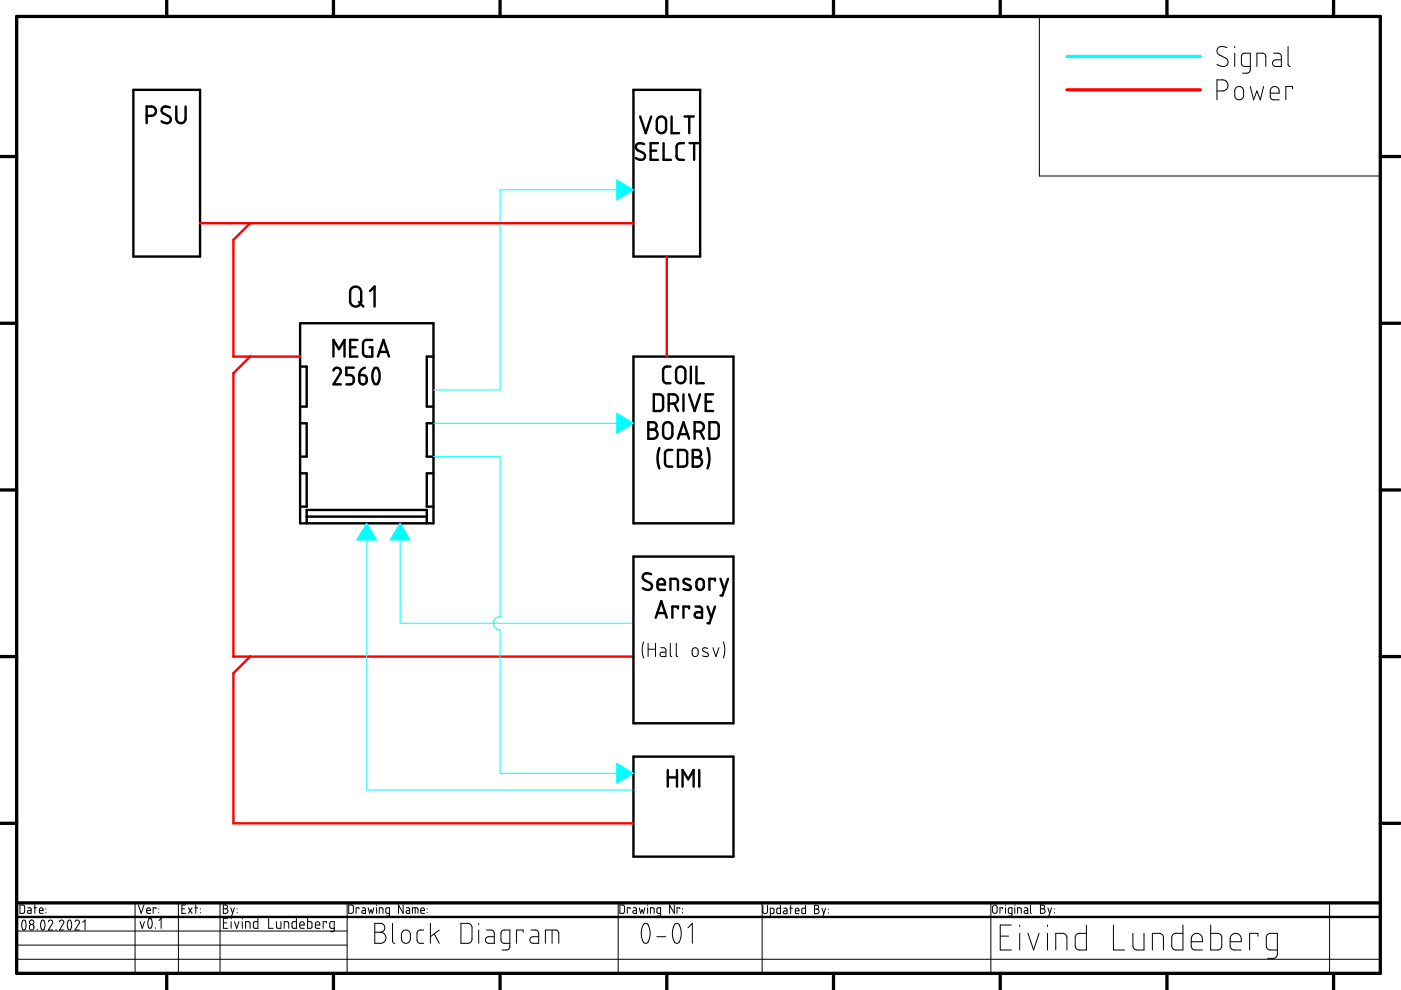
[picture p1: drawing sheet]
<svg xmlns="http://www.w3.org/2000/svg" width="297mm" height="210mm" viewBox="0 0 297 210" stroke-linecap="round" stroke-linejoin="round" font-family="sans-serif">
<g fill="#0ff">
<path d="M84.8 111l2.2 3.5h-4.3z"/>
<path d="M130.8 87.6l3.5 2.1-3.5 2.2z"/>
<path d="M130.8 161.8l3.5 2.2-3.5 2.1z"/>
<path d="M77.7 111l2.2 3.5h-4.3z"/>
<path d="M130.8 38.1l3.5 2.2-3.5 2.1z"/>
</g>
<path d="M281.9 203.4h10.8z" fill="#0ff"/>
<g fill="none" stroke="#000" stroke-width=".21">
<path d="M220.4 3.5v33.8h72.3M258 19.3h1.4l.7-.4 .3-.9-.4-.8-.7-.3h-1.3v4.3M260.1 10.1l-.9-.2h-.6l-.5 .5-.1 .6 .5 .6 1.6 .9 .3 .5-.2 .7-.4 .3-.6 .1-1.2-.5M261.8 9.9v.2M261.8 11.3v2.8M262.1 18.5l.5-.1h.5l.5 .6v1.5l-.5 .6h-.7l-.6-.6v-1.4zM265.1 14.1h-1.3l-.5-.3-.1-1.9 .3-.5 1.6-.1v3.5l-.1 .4-.4 .3h-1.2M265.1 18.4l.7 2.8 .7-1.9 .7 1.9 .7-2.8M266.5 14.1v-2.8h1.3l.5 .3 .1 2.5M269.3 19.7h1.9v-.7l-.4-.5-.7-.1-.6 .3-.2 .5v1.4l.5 .5 1.4 .1M270 11.3h1.2l.5 .6v2.2h-1.3l-.4-.2-.2-.6 .3-.5 .4-.1h1.2M273.1 9.9v3.8l.2 .3 .3 .1"/>
<path d="M274 18.8v-.4h-1.4v2.8M136.5 136.1l-.4 1.7 .4 1.7M137.4 136.4v2.8M137.4 137.6h1.6M139 136.4v2.8M140.1 137.3l.8 .1 .2 .1 .1 1.7-1.1-.1-.2-.2 .2-.5 1.1-.1M142.1 136.4v2.5l.3 .3M143.4 136.4v2.6l.3 .2M146.9 137.6l.5-.3 .6 .4v1.1l-.4 .4-.6-.1-.2-.3zM150.1 137.5l-.9-.1-.3 .4 .2 .3 1 .4 .1 .3-.1 .3-.6 .1-.6-.1M151.2 137.3l.6 1.9 .6-1.9M153.4 136.1l.3 1.4-.1 1-.2 1"/>
<path d="M3.5 197.4h70.1M4.2 191.9h.7l.3 .3v1.1l-.2 .3-.8 .1zM4.8 195.2l.1-.1a.63 .63 0 0 1 .6 .9l-.1 .8a.39 .39 0 0 1-.5 .4 .39 .39 0 0 1-.2-.6l-.1-.7zM5.9 192.5h.5l.2 .2v1h-.5a.3 .3 0 0 1-.3-.3 .3 .3 0 0 1 .3-.3h.5M6.3 196.2l.3-.2 .4 .1 .2 .4-.2 .6-.4 .1-.3-.2zM7.2 192.5h.6M7.4 191.9v1.8M7.9 197.1v.1M8.4 193.1h.7l-.1-.6-.6 .1v.8l.1 .2 .6 .1M8.8 195.2l.1-.1a.63 .63 0 0 1 .6 .9l-.1 .9a.38 .38 0 0 1-.5 .3 .38 .38 0 0 1-.2-.5l-.1-.7zM9.7 192.7v.1M9.7 193.5h.1"/>
<path d="M10.2 195.4l.3-.3h.3l.4 .4-1 1.7h1M11.9 197.1v.1M12.6 195.4l.4-.3 .5 .2v.4l-.9 1.5h.9M14.5 195.2v-.1a.68 .68 0 0 1 .7 .9l-.2 .9a.39 .39 0 0 1-.5 .2 .39 .39 0 0 1-.2-.5v-.7zM15.9 195.4l.4-.3 .5 .2v.4l-.9 1.5h.9M17.5 195.5l.5-.4v2.1M28.6 191.4v15M29.3 191.9l.6 1.8 .6-1.8M29.7 195.4l.5 1.4 .4-1.4M31.1 193.1h.8l-.2-.6-.5 .1-.1 .8 .2 .2 .6 .1M31.6 194.8a.57 .57 0 0 1 .7 .7l-.2 1.1a.4 .4 0 0 1-.5 .1 .4 .4 0 0 1-.2-.5l-.1-.7zM33 196.7v.1"/>
<path d="M33.1 192.7v-.2h-.6v1.2M33.7 192.7v.1M33.7 193.5h.1M33.7 195.2l.5-.5v2.1M37.8 191.4v15M38.6 192.7h.6M39.3 191.9h-.7v1.8h.7M39.9 192.5l.8 1.2M40.7 192.5l-.8 1.2M41.3 192.5h.6M41.5 191.9v1.8M42.5 192.7v.1"/>
<path d="M42.5 193.5h.1M46.7 191.4v15M47.3 191.9h.7l.2 .3-.1 .3-.3 .2 .3 .1 .2 .2v.4l-.3 .2-.7 .1zM47.3 192.7h.5M47.4 195.7h.7M48.3 194.7h-.9v2.1h.9M48.9 192.5l.4 1.2M49 194.7v.1M49 195.4v1.4M49.7 192.5l-.6 1.7h-.2M49.7 195.4l.5 1.4 .5-1.4M50.3 192.7v.1"/>
<path d="M50.3 193.5h.1M51.4 194.7v.1M51.4 195.4v1.4M52.1 196.8v-1.4l.8 .1 .1 1.3M54.7 194.7v2.1h-.8l-.2-.3 .1-.9 .9-.2M57 194.7v2.1h.9M58.6 195.4v1.1l.3 .3h.7v-1.4M60.3 196.8v-1.4h.6l.3 .2v1.2M62.8 194.7v2.1h-.6l-.3-.2v-.9l.2-.3h.7M63.6 196.1h.9l-.2-.6-.3-.1-.3 .2-.1 1 .2 .2h.7M65.2 194.7v2.1h.7l.2-.2v-.9l-.1-.2-.8-.1M66.9 196.1h.9l-.2-.6-.3-.1-.3 .2-.1 1 .2 .2h.7"/>
<path d="M69.2 195.7v-.3h-.7v1.4M70.9 196.8h-.7l-.2-.1-.1-.9 .2-.3 .8-.1v1.8l-.3 .3h-.6M73.6 191.4v15M73.9 191.9h.7l.3 .3v1.1l-.2 .3-.8 .1zM76.1 192.7v-.2h-.6v1.2M76.8 192.5h.5l.2 .2v1h-.5a.3 .3 0 0 1-.3-.3 .3 .3 0 0 1 .3-.3h.5M78.1 192.5l.3 1.2 .3-.8 .3 .8 .2-1.2M79.5 195.8h1.4l.6 .6 .1 .5-.2 .4-.8 .4 .8 .2 .4 .7-.2 .9-.6 .5h-1.5zM79.5 197.7h1.1M79.8 191.9v.1M79.8 192.5v1.2M80.4 193.7v-1.2h.5l.3 .1v1.1"/>
<path d="M82.6 193.7l-.7-.2-.1-.8 .1-.2h.7v1.5l-.3 .2h-.4M83.2 195.8v3.8l.2 .3 .3 .1M85.3 197.5l.5-.3h.5l.7 .6v1.5l-.6 .7h-.7l-.5-.6-.1-1.3zM85.5 191.9v1.8l-1-1.8v1.8M86.2 192.5h.5l.1 .2v1h-.4a.3 .3 0 0 1-.3-.3 .3 .3 0 0 1 .3-.3h.4M87.4 193.7v-1.2h1.1l.1 .2v1M88 192.5v1.2M89.2 193.1h.8l-.2-.6h-.3l-.2 .1-.1 .8 .2 .2 .6 .1M89.8 197.2h-.9l-.3 .2-.2 .4v1.5l.2 .4 .4 .3h.8M90.6 192.7v.1M90.6 193.5h.1M91.2 195.8v4.2"/>
<path d="M92.1 198l1 2M93.1 197.2l-1.9 1.4M97.7 195.8h1.7l.6 .6 .1 2.8-.2 .5-.4 .3h-1.8zM101.5 195.8v.2M101.5 197.2v2.8M103.1 197.2h1.2l.3 .2 .2 .4v2.2h-1.3l-.3-.1-.3-.7 .3-.5 1.6-.1M110.9 197.7v-.5h-1.4v2.8M112.6 197.2h1.1l.5 .6v2.2h-1.3l-.3-.1-.3-.6 .4-.6 1.5-.1M117.1 197.2v2.8M131.1 191.4v15M131.4 191.9h.6l.4 .3v1.1l-.3 .3-.7 .1zM133.6 192.7v-.2h-.6v1.2"/>
<path d="M134.3 192.5h.5l.2 .3v.9h-.5a.3 .3 0 0 1-.3-.3 .3 .3 0 0 1 .3-.3h.5M135.5 192.5l.3 1.2 .3-.8 .3 .8 .3-1.2M136.4 196l.4-.2 .4 .1 .3 .4 .3 1.1-.1 1.5-.3 .8-.4 .3-.6-.2-.4-1.3v-1.3zM137.3 191.9v.1M137.3 192.5v1.2M137.9 193.7v-1.2h.5l.3 .1v1.1M139.3 198.6h1.8M140.1 193.7l-.8-.2v-.8l.1-.2h.7v1.5l-.3 .2h-.4M143 191.9v1.8l-1-1.8v1.8M143 196l.4-.2 .6 .2 .4 1.4-.1 1.7-.3 .7-.4 .2-.6-.2-.4-1.3v-1.4zM144.1 192.7v-.2h-.6v1.2M144.7 192.7v.1"/>
<path d="M144.7 193.5h.1M145.9 196.7l.9-.9v4.2M161.6 191.4v15M161.7 192v1.3l.4 .4h.4l.2-.3v-1.4M163.3 193.7l.8-.1v-.8l-.2-.2h-.6v1.7M165.5 192v1.7h-.7v-1.1h.7M166.2 192.6h.4l.3 .2v.9h-.6a.3 .3 0 0 1-.2-.3 .3 .3 0 0 1 .2-.3h.6M167.4 192.6h.6M167.6 192v1.7M168.6 193.1h.8l-.1-.5-.6 .1-.1 .8 .2 .2h.6M170.8 192v1.7h-.7l-.1-.2 .1-.9h.7M172.7 192h.6l.3 .2-.1 .4-.3 .1 .3 .1 .2 .3-.1 .4-.2 .2h-.7z"/>
<path d="M172.7 192.7h.5M174.3 192.6l.3 1.1M175 192.6l-.5 1.7h-.2M175.6 192.7v.1M175.6 193.5v.1M210.1 191.4v15M210.6 192l.5-.1 .3 .4v1l-.3 .3h-.4l-.2-.3zM212.1 198.5h1.7M212.6 192.7v-.2h-.6v1.2M213.2 191.9v.1M213.2 192.5v1.2M214.4 196.1h-2.3v5.3h2.3"/>
<path d="M214.6 193.7l-.8-.2v-.8l.1-.2h.7v1.5l-.3 .2h-.4M215.2 191.9v.1M215.2 192.5v1.2M215.8 193.7v-1.2h.5l.2 .1v1.1M216.2 196.1v.3M216.2 197.9v3.5M217.2 192.5h.5l.2 .3v.9h-.5a.3 .3 0 0 1-.3-.3 .3 .3 0 0 1 .3-.3h.5M218 197.9l1.1 3.5 1.2-3.5M218.5 191.9v1.6l.2 .2M220.6 191.9h.6l.3 .2-.1 .4-.3 .2 .3 .1 .2 .2-.1 .4-.2 .2-.7 .1zM220.6 192.7h.5M222.1 196.1v.3"/>
<path d="M222.1 197.9v3.5M222.2 192.5l.4 1.2M222.9 192.5l-.5 1.7h-.2M223.5 192.7v.1M223.5 193.5h.1M230.3 196.1v5.3l-1.9-.1-.4-.7v-1.9l.1-.4 .5-.4h1.7M236.1 196.1v5.3h2.3M240.2 197.9v2.9l.4 .5 .3 .1h1.6v-3.5M250.8 196.1v5.3l-1.9-.1-.5-.7 .2-2.3 .5-.4h1.7M252.6 199.7h2.3v-1l-.4-.6-.9-.2-.8 .4-.2 .7v1.6l.1 .5 .4 .3h1.8M256.7 196.1v5.3l1.9-.1 .4-.6v-2.1l-.1-.3-.5-.4h-1.7M260.8 199.7h2.4l-.1-1.1-.4-.5-.8-.2-.5 .2-.4 .3-.2 .5v1.8l.2 .4 .5 .3h1.7"/>
<path d="M266.7 198.5v-.6h-1.8v3.5M281.9 191.4v15M3.5 203.4h289.2M3.5 200.4h70.1M108.1 200h-1.3l-.5-.4-.1-1.8 .5-.6h1.4v3.6l-.2 .4-.3 .2h-1.2M115.6 200v-2.8h2.3l.3 .2 .3 .4v2.2M223.8 201.4v-3.5h1.6l.6 .3 .2 .5v2.7M244.3 201.4v-3.5h1.7l.5 .4 .2 .4v2.7M270.8 201.4h-1.6l-.6-.4-.1-2.4 .4-.6 1.9-.1v4.5l-.2 .5-.3 .2-1.5 .1"/>
<circle cx="6.7" cy="195.5" r=".47"/>
</g>
<path d="M226.2 12h28.3" fill="none" stroke="#0ff" stroke-width=".7"/>
<g fill="none" stroke="#000" stroke-width=".51">
<path d="M28.3 19h14.1v35.4h-14.1zM134.3 19h14.1v35.4h-14.1zM31.1 24.6l1.2-.1 .5-.3 .3-.8-.4-.6-.5-.2h-1.1v3.5M36 22.8l-.8-.2h-.5l-.4 .4-.1 .5 .4 .5 1.4 .8 .2 .5-.1 .4-.6 .4-.7-.1-.6-.3M37.4 22.6v2.8l.3 .5 .6 .2 .7-.2 .3-.5v-2.8M135.7 24.7l1.2 3.5 1.2-3.5M136.6 30.6l-1.3-.2-.4 .3-.1 .6 .3 .5 1.5 .8 .2 .4-.1 .5-.4 .3-.6 .1-.9-.4M137.9 31.9h1.2M139.5 25.1l.4-.3 .4-.1 .6 .2 .2 .4 .1 2-.2 .6-.3 .2-.9 .1-.5-.6v-2zM139.5 30.4h-1.6v3.5h1.6M140.7 30.4v3.5h1.6M142.4 24.7v3.5h1.6"/>
<path d="M145 30.4h-1l-.4 .3-.2 .3 .1 2.5 .4 .3 1.1 .1M145.1 24.7h2M146.1 24.7v3.5M146.2 30.4h1.9M147.2 30.4v3.5M63.6 77.7h1.4v8.5h-1.4M63.6 68.5h28.3v42.5h-28.3zM70.7 78.5l.4-.4 .5-.1 .5 .3 .2 .4-.1 .4-1.5 2.4h1.6M70.7 75.6v-3.5l1.2 1.9 1.1-1.9v3.5M74.2 73.6h1.2M74.5 61.1l.5-.3h.6l.6 .3 .3 .5 .1 2.5-.3 .5-.6 .4-.7-.1-.5-.3-.2-.4-.1-2.5zM75 78h-1.6v1.5l1.1 .1 .3 .2 .2 .5v.7l-.3 .3-.3 .2h-1"/>
<path d="M75.8 72.1h-1.6v3.5h1.6M76.1 64.1l.9 .9M76.2 79.5h1l.4 .3 .2 .9-.4 .6-.5 .2-.5-.3-.2-.4zM77.4 78l-.8 .4-.4 1.1M78.5 61.7l.9-1v4.3M78.9 72.1h-1.4l-.5 .5v2.4l.5 .6h1.4v-2h-.6M79.3 78.1l.3-.1 .4 .1 .5 1.1-.1 1.4-.3 .7-.3 .2-.5-.2-.3-1.2v-1zM80.1 75.6l1.2-3.5 1.2 3.5M80.4 74.6h1.7M91.9 75.6h-1.4v10.6h1.4M134.3 75.6h21.2v35.4h-21.2zM142.2 77.7l-1.1 .1-.5 .6v2.2l.1 .3 .6 .4h.9"/>
<path d="M143.6 78.1l.4-.3 .5-.1 .4 .2 .3 .4 .1 2.2-.3 .5-.3 .2h-.7l-.6-.6-.1-2zM146.5 77.7v3.6M147.7 77.7v3.6h1.5M63.6 89.7h1.4v7.1h-1.4M91.9 89.7h-1.4v7.1h1.4M137.5 89.5h1.2l.5 .5-.1 .7-.7 .4 .7 .2 .3 .6-.1 .7-.5 .4h-1.3zM137.5 91.1h.9M138.6 83.6l1.5 .1 .4 .4 .1 2.4-.5 .6h-1.5zM139.8 95l-.4 2.1 .1 1.2 .3 1M140.8 89.8l.4-.2 .6-.1 .5 .3 .2 .4v2.2l-.3 .5-.4 .1-.8-.1-.4-.5v-2zM141.8 85.6h1.1l.5-.3 .3-.7-.4-.8-.5-.2h-1v3.5M142.6 95.4h-1.1l-.4 .3-.1 .4 .1 2.5 .4 .3h1.1"/>
<path d="M142.9 85.6l.8 1.5M143.7 95.4h1.4l.5 .5 .1 2.4-.4 .5-1.6 .1zM143.7 93l1.2-3.5 1.2 3.5M144.1 92.1h1.7M144.9 83.6v3.5M146.1 83.6l1.2 3.5 1.1-3.5M146.9 95.4h1.2l.5 .5-.1 .8-.7 .3 .7 .2 .3 .5v.6l-.5 .5-1.4 .1zM146.9 97h.9M147.3 91.5h1.1l.6-.3 .2-.9-.3-.6-.5-.2h-1.1v3.5M148.4 91.4l.8 1.6M149.6 85.2h1.2M150 95l.4 1.8-.1 1.3-.3 1.2"/>
<path d="M150.4 89.5h1.4l.5 .5 .1 2.4-.6 .6h-1.4zM151.2 83.6h-1.6v3.5h1.6M63.6 100.4h1.4v7h-1.4M65 111v-2.9h25.5v2.9M65 109.5h25.5M91.9 100.4h-1.4v7h1.4M134.3 118h21.2v35.4h-21.2zM138 121.8l-1.2-.2-.4 .3-.1 .5 .3 .6 1.4 .8 .2 .4-.1 .5-.4 .4h-.5l-.9-.4M139 131l1.2-3.6 1.2 3.6M139.3 130h1.8M139.4 123.9h1.6l-.1-.6-.2-.4-.6-.2-.5 .3-.2 .5v1l.4 .6h1.2M142.2 125.1v-2.4h1l.4 .3 .1 2.1"/>
<path d="M143.7 129v-.4h-1.1v2.4M146.1 129v-.4h-1.2v2.4M146.3 122.9l-1-.2-.3 .3-.1 .3 .2 .3 1.3 .7v.6l-.3 .2-1.2-.2M147.5 128.6h.8l.4 .2 .1 .4v1.8h-1l-.3-.2-.2-.3 .2-.6 .3-.1h1M147.8 123l.7-.3 .5 .2 .2 .3v1.3l-.5 .6-.6-.1-.4-.4v-1.2zM150 128.6l.8 2.4M151.6 123.1v-.4h-1.2v2.4M151.6 128.6l-1.2 3.5h-.4M152.8 122.7l.7 2.4M154.3 122.7l-1.1 3.6h-.4M134.3 160.4h21.2v21.2h-21.2zM141.6 163.3v3.5"/>
<path d="M141.6 164.8h1.9M143.5 163.3v3.5M144.7 166.8v-3.5l1.2 1.9 1.2-1.9v3.5M148.3 163.3v3.5M3.5 194.4h289.2"/>
</g>
<path d="M130.8 38.1l3.5 2.2-3.5 2.1zM134.3 40.3h-28.3v42.4h-14.1M91.9 96.8h14.1v33.9l-.9 .4-.5 .9 .1 .5 .3 .6 .6 .4 .4 .1v30.4h28.3M91.9 89.7h42.4M130.8 87.6l3.5 2.1-3.5 2.2zM77.7 111l2.2 3.5h-4.3zM77.8 111v56.5h56.5M84.8 111l2.2 3.5h-4.3zM84.8 111v21.1h49.5M130.8 161.8l3.5 2.2-3.5 2.1z" fill="none" stroke="#0ff" stroke-width=".21"/>
<path d="M42.4 47.3h91.9M53 47.3l-3.5 3.6v24.7h14.1M53 47.3h.1M141.4 54.4v21.2M53 75.6l-3.5 3.5v60.1h84.8M53 139.2l-3.5 3.5v31.9h84.8" fill="none" stroke="#f00" stroke-width=".51"/>
<path d="M102.3 203.4v3z" fill="#000"/>
<path d="M226.2 19h28.3" fill="none" stroke="#f00" stroke-width=".7"/>
<g fill="none" stroke="#000" stroke-width=".7">
<path d="M35.3 0v3.5M70.7 0v3.5M106 0v3.5M141.4 0v3.5M176.7 0v3.5M212.1 0v3.5M247.4 0v3.5M282.7 0v3.5M3.5 3.5h289.2v202.9h-289.2zM0 33.2h3.5M292.7 33.2h4.2M0 68.5h3.5"/>
<path d="M292.7 68.5h4.2M0 103.9h3.5M292.7 103.9h4.2M0 139.2h3.5M292.7 139.2h4.2M0 174.6h3.5M292.7 174.6h4.2M3.5 191.4h289.2M35.3 206.4v3.5M70.7 206.4v3.5M106 206.4v3.5M141.4 206.4v3.5"/>
<path d="M176.7 206.4v3.5M212.1 206.4v3.5M247.4 206.4v3.5M282.7 206.4v3.5"/>
</g>
</svg>
